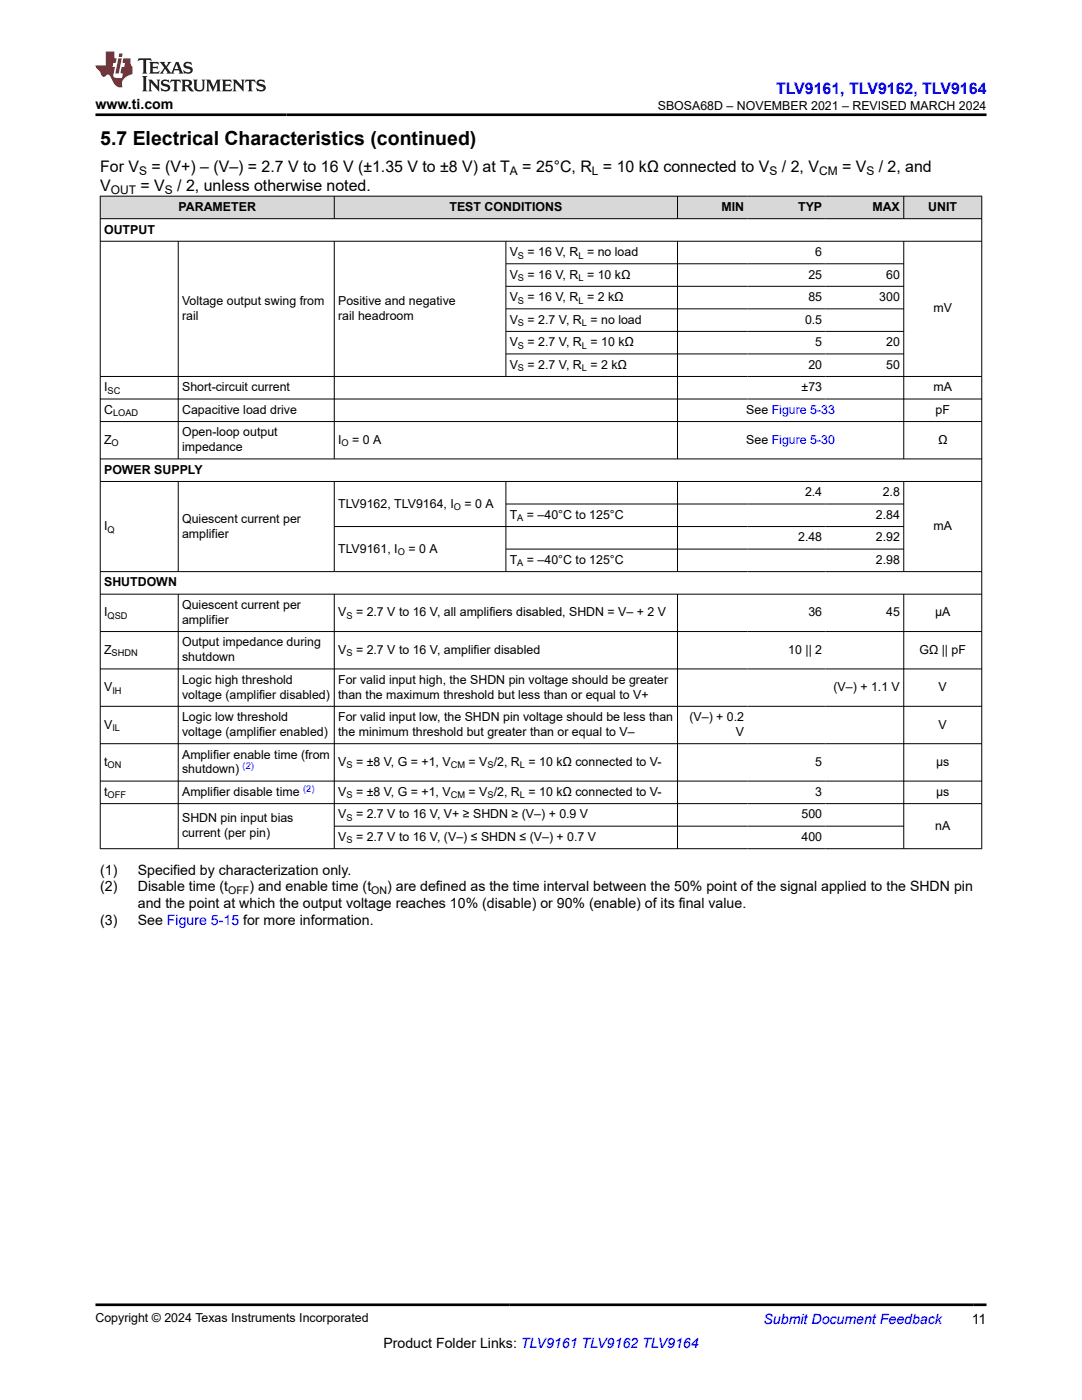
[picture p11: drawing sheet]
<svg xmlns="http://www.w3.org/2000/svg" width="216mm" height="279mm" viewBox="0 0 216 279" stroke-linecap="round" stroke-linejoin="round" font-family="sans-serif">
<defs><g id="words">
<text font-size="3.9" x="20" y="28.8">5.7 Electrical Characteristics (continued)</text>
<text font-size="3.2" fill="#00f" x="154.8" y="18.7">TLV9161, TLV9162, TLV9164</text>
<g font-size="3.2">
<text x="20" y="34.3">For V</text>
<text x="30.2" y="34.3">= (V+) – (V–) = 2.7 V to 16 V (±1.35 V to ±8 V) at T</text>
<text x="104.2" y="34.3">= 25°C, R = 10 kΩ connected to V</text>
<text x="156" y="34.3">/ 2, V</text>
<text x="168" y="34.3">= V</text>
<text x="175.3" y="34.3">/ 2, and</text>
<text x="20" y="38.1">V</text>
<text x="28" y="38.1">= V</text>
<text x="35.4" y="38.1">/ 2, unless otherwise noted.</text>
</g>
<g font-size="2.8">
<text x="19" y="21.8">www.ti.com</text>
<text x="20" y="174.5">(1)</text>
<text x="20" y="177.9">(2)</text>
<text x="27.5" y="174.5">Specified by characterization only.</text>
<text x="27.5" y="177.9">Disable time (t</text>
<text x="49.8" y="177.9">) and enable time (t</text>
<text x="77.3" y="177.9">) are defined as the time interval between the 50% point of the signal applied to the SHDN pin</text>
<text x="20" y="184.7">(3)</text>
<text x="27.5" y="181.3">and the point at which the output voltage reaches 10% (disable) or 90% (enable) of its final value.</text>
<text x="27.5" y="184.7">See Figure 5-15 for more information.</text>
<text x="76.5" y="269">Product Folder Links: TLV9161 TLV9162 TLV9164</text>
<text x="193.9" y="264.2">11</text>
</g>
<text font-size="2.8" fill="#00f" x="152.4" y="264.2">Submit Document Feedback</text>
<g font-size="2.5">
<text x="131.2" y="21.9">SBOSA68D – NOVEMBER 2021 – REVISED MARCH 2024</text>
<text x="20.8" y="46.6">OUTPUT</text>
<text x="35.6" y="42.1">PARAMETER</text>
<text x="89.7" y="42.1">TEST CONDITIONS</text>
<text x="144" y="42.1">MIN</text>
<text x="159.3" y="42.1">TYP</text>
<text x="174.1" y="42.1">MAX</text>
<text x="185.2" y="42.1">UNIT</text>
<text x="101.7" y="51.1">V</text>
<text x="105.3" y="51.1">= 16 V, R = no load</text>
<text x="162.7" y="51.1">6</text>
<text x="101.7" y="55.6">V</text>
<text x="105.3" y="55.6">= 16 V, R = 10 kΩ</text>
<text x="161.3" y="55.6">25</text>
<text x="176.8" y="55.6">60</text>
<text x="36.3" y="60.9">Voltage output swing from</text>
<text x="36.3" y="63.8">rail</text>
<text x="67.5" y="60.9">Positive and negative</text>
<text x="67.5" y="63.8">rail headroom</text>
<text x="101.7" y="60.1">V</text>
<text x="101.7" y="64.6">V</text>
<text x="105.3" y="60.1">= 16 V, R = 2 kΩ</text>
<text x="105.3" y="64.6">= 2.7 V, R = no load</text>
<text x="160.6" y="64.6">0.5</text>
<text x="161.3" y="60.1">85</text>
<text x="175.4" y="60.1">300</text>
<text x="186.3" y="62.4">mV</text>
<text x="101.7" y="69.1">V</text>
<text x="105.3" y="69.1">= 2.7 V, R = 10 kΩ</text>
<text x="162.7" y="69.1">5</text>
<text x="176.8" y="69.1">20</text>
<text x="101.7" y="73.6">V</text>
<text x="105.3" y="73.6">= 2.7 V, R = 2 kΩ</text>
<text x="161.3" y="73.6">20</text>
<text x="176.8" y="73.6">50</text>
<text x="20.8" y="78.1">I</text>
<text x="20.8" y="82.6">C</text>
<text x="36.3" y="78.1">Short-circuit current</text>
<text x="36.3" y="82.6">Capacitive load drive</text>
<text x="148.9" y="82.6">See Figure 5-33</text>
<text x="160" y="78.1">±73</text>
<text x="186.3" y="78.1">mA</text>
<text x="186.7" y="82.6">pF</text>
<text x="20.8" y="88.6">Z</text>
<text x="36.3" y="87.1">Open-loop output</text>
<text x="67.5" y="88.6">I</text>
<text x="70.3" y="88.6">= 0 A</text>
<text x="148.9" y="88.6">See Figure 5-30</text>
<text x="187.2" y="88.6">Ω</text>
<text x="20.8" y="94.6">POWER SUPPLY</text>
<text x="36.3" y="90.1">impedance</text>
<text x="67.5" y="101.3">TLV9162, TLV9164, I</text>
<text x="92.7" y="101.3">= 0 A</text>
<text x="160.6" y="99">2.4</text>
<text x="176.1" y="99">2.8</text>
<text x="20.8" y="105.8">I</text>
<text x="36.3" y="104.3">Quiescent current per</text>
<text x="36.3" y="107.3">amplifier</text>
<text x="101.7" y="103.5">T</text>
<text x="105.1" y="103.5">= –40°C to 125°C</text>
<text x="174.8" y="103.5">2.84</text>
<text x="186.3" y="105.8">mA</text>
<text x="67.5" y="110.3">TLV9161, I</text>
<text x="81.5" y="110.3">= 0 A</text>
<text x="101.7" y="112.5">T</text>
<text x="105.1" y="112.5">= –40°C to 125°C</text>
<text x="159.3" y="108">2.48</text>
<text x="174.8" y="108">2.92</text>
<text x="174.8" y="112.5">2.98</text>
<text x="20.8" y="117">SHUTDOWN</text>
<text x="20.8" y="123">I</text>
<text x="36.3" y="121.5">Quiescent current per</text>
<text x="36.3" y="124.5">amplifier</text>
<text x="67.5" y="123">V</text>
<text x="71" y="123">= 2.7 V to 16 V, all amplifiers disabled, SHDN = V– + 2 V</text>
<text x="161.3" y="123">36</text>
<text x="176.8" y="123">45</text>
<text x="186.6" y="123">µA</text>
<text x="20.8" y="130.5">Z</text>
<text x="36.3" y="129">Output impedance during</text>
<text x="36.3" y="132">shutdown</text>
<text x="67.5" y="130.5">V</text>
<text x="71" y="130.5">= 2.7 V to 16 V, amplifier disabled</text>
<text x="157.3" y="130.5">10 || 2</text>
<text x="183.5" y="130.5">GΩ || pF</text>
<text x="20.8" y="137.9">V</text>
<text x="36.3" y="136.5">Logic high threshold</text>
<text x="67.5" y="136.5">For valid input high, the SHDN pin voltage should be greater</text>
<text x="166.3" y="137.9">(V–) + 1.1 V</text>
<text x="187.3" y="137.9">V</text>
<text x="36.3" y="139.4">voltage (amplifier disabled)</text>
<text x="36.3" y="143.9">Logic low threshold</text>
<text x="67.5" y="139.4">than the maximum threshold but less than or equal to V+</text>
<text x="67.5" y="143.9">For valid input low, the SHDN pin voltage should be less than</text>
<text x="137.6" y="143.9">(V–) + 0.2</text>
<text x="20.8" y="145.4">V</text>
<text x="36.3" y="146.9">voltage (amplifier enabled)</text>
<text x="67.5" y="146.9">the minimum threshold but greater than or equal to V–</text>
<text x="146.8" y="146.9">V</text>
<text x="187.3" y="145.4">V</text>
<text x="20.8" y="152.9">t</text>
<text x="36.3" y="151.4">Amplifier enable time (from</text>
<text x="36.3" y="154.3">shutdown)</text>
<text x="67.5" y="152.9">V</text>
<text x="71" y="152.9">= ±8 V, G = +1, V</text>
<text x="93.5" y="152.9">= V /2, R = 10 kΩ connected to V-</text>
<text x="162.7" y="152.9">5</text>
<text x="186.8" y="152.9">µs</text>
<text x="20.8" y="158.8">t</text>
<text x="36.3" y="158.8">Amplifier disable time</text>
<text x="67.5" y="158.8">V</text>
<text x="71" y="158.8">= ±8 V, G = +1, V</text>
<text x="93.5" y="158.8">= V /2, R = 10 kΩ connected to V-</text>
<text x="162.7" y="158.8">3</text>
<text x="186.8" y="158.8">µs</text>
<text x="36.3" y="164.1">SHDN pin input bias</text>
<text x="36.3" y="167.1">current (per pin)</text>
<text x="67.5" y="163.3">V</text>
<text x="67.5" y="167.8">V</text>
<text x="71" y="163.3">= 2.7 V to 16 V, V+ ≥ SHDN ≥ (V–) + 0.9 V</text>
<text x="71" y="167.8">= 2.7 V to 16 V, (V–) ≤ SHDN ≤ (V–) + 0.7 V</text>
<text x="159.9" y="163.3">500</text>
<text x="159.9" y="167.8">400</text>
<text x="186.6" y="165.6">nA</text>
<text x="19" y="263.9">Copyright © 2024 Texas Instruments Incorporated</text>
</g>
<g font-size="2.4">
<text x="27.8" y="34.9">S</text>
<text x="101.7" y="34.9">A</text>
<text x="118.1" y="34.9">L</text>
<text x="153.6" y="34.9">S</text>
<text x="163.4" y="34.9">CM</text>
<text x="172.9" y="34.9">S</text>
<text x="22.1" y="38.7">OUT</text>
<text x="32.9" y="38.7">S</text>
</g>
<g font-size="2.1">
<text x="45.5" y="178.5">OFF</text>
<text x="74.1" y="178.5">ON</text>
</g>
<g font-size="1.9">
<text x="103.4" y="51.6">S</text>
<text x="115.4" y="51.6">L</text>
<text x="103.4" y="56.1">S</text>
<text x="115.4" y="56.1">L</text>
<text x="103.4" y="60.6">S</text>
<text x="103.4" y="65.1">S</text>
<text x="115.4" y="60.6">L</text>
<text x="116.1" y="65.1">L</text>
<text x="103.4" y="69.6">S</text>
<text x="116.1" y="69.6">L</text>
<text x="103.4" y="74.1">S</text>
<text x="116.1" y="74.1">L</text>
<text x="21.5" y="78.6">SC</text>
<text x="22.6" y="83.1">LOAD</text>
<text x="22.3" y="89.1">O</text>
<text x="68.2" y="89.1">O</text>
<text x="90.6" y="101.8">O</text>
<text x="21.5" y="106.3">Q</text>
<text x="103.2" y="104">A</text>
<text x="79.4" y="110.8">O</text>
<text x="103.2" y="113">A</text>
<text x="21.5" y="123.5">QSD</text>
<text x="69.1" y="123.5">S</text>
<text x="22.3" y="131">SHDN</text>
<text x="69.1" y="131">S</text>
<text x="22.4" y="138.4">IH</text>
<text x="22.4" y="145.9">IL</text>
<text x="21.5" y="153.4">ON</text>
<text x="69.1" y="153.4">S</text>
<text x="89.9" y="153.4">CM</text>
<text x="97.3" y="153.4">S</text>
<text x="103.7" y="153.4">L</text>
<text x="21.5" y="159.3">OFF</text>
<text x="69.1" y="159.3">S</text>
<text x="89.9" y="159.3">CM</text>
<text x="97.3" y="159.3">S</text>
<text x="103.7" y="159.3">L</text>
<text x="69.1" y="163.8">S</text>
<text x="69.1" y="168.3">S</text>
</g>
<g font-size="1.9" fill="#00f">
<text x="48.4" y="153.5">(2)</text>
<text x="60.5" y="158">(2)</text>
</g>
</g></defs>
<g fill="#d8d8d8">
<path d="M20 39.1h175.9v4.5h-175.9z" fill-rule="evenodd"/>
<path d="M20.1 39.2h46.5v4.4h-46.5z" fill-rule="evenodd"/>
<path d="M66.8 39.2h68.3v4.4h-68.3z" fill-rule="evenodd"/>
<path d="M135.3 39.2h13.9v4.4h-13.9z" fill-rule="evenodd"/>
<path d="M149.2 39.2h15.6v4.4h-15.6z" fill-rule="evenodd"/>
<path d="M164.8 39.2h15.5v4.4h-15.5z" fill-rule="evenodd"/>
<path d="M180.4 39.2h15.4v4.4h-15.4z" fill-rule="evenodd"/>
</g>
<g fill="none" stroke="#000" stroke-width=".2">
<path d="M19.9 39.1h176.1M20 39.1v130.3M66.7 39.1v4.6M135.2 39.1v4.6M180.3 39.1v4.6M195.9 39.1v130.3M19.9 43.6h176.1M19.9 48.1h176.1M35.6 48.1v43.6M66.7 48.1v43.6M100.9 48.1v27.1M100.9 52.6h79.5"/>
<path d="M100.9 57.1h79.5M135.2 48.1v43.6M180.3 48.1v43.6M19.9 75.1h176.1M19.9 79.6h176.1M100.9 61.6h79.5M100.9 66.1h79.5M100.9 70.6h79.5M19.9 84.1h176.1M19.9 91.6h176.1M19.9 96.1h176.1M35.6 96.1v18"/>
<path d="M66.7 96.1v18M100.9 96.1v18M135.2 96.1v18M180.3 96.1v18M19.9 114.1h176.1M19.9 118.6h176.1M35.6 118.6v50.8M66.7 118.6v50.8M66.7 105.1h113.7M100.9 100.6h79.5M100.9 109.6h79.5M135.2 118.6v50.8"/>
<path d="M180.3 118.6v50.8M19.9 126h176.1M19.9 133.5h176.1M19.9 141h176.1M19.9 148.4h176.1M19.9 155.9h176.1M19.9 160.4h176.1M19.9 169.4h176.1M66.7 164.9h113.7"/>
</g>
<path d="M27.7 11.6l-.2 .6 .5-.2h.6v.1v2.2l-.2 .4h1l-.2-.4v-2.2v-.1h.5l.5 .2-.1-.6zM29.8 12.4l.2 .3v1.6l-.2 .4h1.9l.1-.6a1.08 1.08 0 0 1-1.3 .2v-.7h.6l.4 .2v-.7l-.4 .2h-.6v-.5l.2-.2a1 1 0 0 1 1 .3l-.1-.5zM31.8 12.4l1 1.1-1 1.2h.9l-.2-.2 .4-.8 .5 .8-.2 .2h1.6l-.2-.2 .1-.5h1l.1 .5-.1 .2h.9l-.2-.4-.8-1.9h-.5l-1 2.1-.8-1.1 .9-1h-.8l.2 .2-.5 .6-.3-.6 .1-.2zM35.2 12.8l.4 1h-.8zM36.8 12.5a.65 .65 0 0 0-.2 .7 .65 .65 0 0 0 .6 .5l.7 .1 .1 .3a.79 .79 0 0 1-.7 .4 .79 .79 0 0 1-.7-.5l.1 .7 .2-.1a.93 .93 0 0 0 1.1 0 .93 .93 0 0 0 .4-.9 1.46 1.46 0 0 0-1.2-.6l-.1-.3a1.09 1.09 0 0 1 1.2 .2l-.2-.6-.1 .1-.6-.2zM28.4 15.2l.2 .4v2.2l-.2 .4h1l-.2-.4v-2.2l.2-.4zM29.6 15.9l.2 .4v1.5l-.2 .4h.8l-.3-.4v-1.3l1.7 1.8v-2l.2-.4h-.8l.2 .2 .1 1.1-1.2-1.3zM32.3 16a.65 .65 0 0 0-.2 .8 .65 .65 0 0 0 .7 .4l.6 .2 .1 .2a.79 .79 0 0 1-.7 .4 .79 .79 0 0 1-.7-.5l.1 .7 .2-.1a.93 .93 0 0 0 1.1 .1 .93 .93 0 0 0 .4-1 1.46 1.46 0 0 0-1.2-.5l-.1-.4a1.09 1.09 0 0 1 1.2 .2l-.2-.6-.1 .1-.6-.1zM34.1 15.9l-.1 .6a.63 .63 0 0 1 .7-.3l.1 1.6-.3 .4h1l-.2-.4v-1.6a.66 .66 0 0 1 .8 .3l-.1-.6zM36.2 15.9l.2 .4v1.5l-.2 .4h.9l-.2-.2v-.7h.5l.1 .2a.79 .79 0 0 0 1.2 .6l-1-.9a.61 .61 0 0 0 .6-.6 .61 .61 0 0 0-.5-.7zM36.9 16.2h.2a.47 .47 0 0 1 .5 .1 .47 .47 0 0 1 .1 .5l-.2 .1-.6 .1zM38.5 15.9l.2 .2a2.27 2.27 0 0 0 .4 2 1.04 1.04 0 0 0 1.7-.7v-1.3l.2-.2h-.8l.2 .4v1.1a.6 .6 0 0 1-.6 .6 .6 .6 0 0 1-.6-.6v-1.1l.3-.4zM41.1 15.9l.2 .4v1.5l-.2 .4h.7l-.2-.4v-1.4l.9 1.9 .8-1.9v1.4l-.2 .4h1l-.3-.4v-1.5l.3-.4h-.8l-.7 1.5-.7-1.5zM44.3 15.9l.2 .4v1.5l-.2 .4h1.9l.1-.6a1.09 1.09 0 0 1-1.3 .2v-.7h.6l.4 .2v-.6l-.4 .2h-.6v-.6l.2-.1a1.01 1.01 0 0 1 1 .3l-.1-.6zM46.4 15.9l.3 .4v1.5l-.3 .4h.8l-.2-.4v-1.3l1.6 1.8v-2l.2-.4h-.7l.2 .2v1.1l-1.2-1.3zM49 15.9l-.1 .6a.63 .63 0 0 1 .8-.3v1.6l-.3 .4h1l-.2-.4v-1.6a.66 .66 0 0 1 .8 .3l-.1-.6zM51.4 16a.65 .65 0 0 0-.2 .8 .65 .65 0 0 0 .6 .4l.6 .2 .2 .2a.79 .79 0 0 1-.8 .4 .79 .79 0 0 1-.6-.5l.1 .7 .2-.1a.93 .93 0 0 0 1 .1 .93 .93 0 0 0 .5-1 1.46 1.46 0 0 0-1.3-.5l-.1-.4a1.09 1.09 0 0 1 1.3 .2l-.2-.6-.2 .1-.5-.1z" fill="#231f20"/>
<path d="M21.1 10.3v2.7h-2.1l.1 .4 .9 1a.95 .95 0 0 0 .9 .9 .59 .59 0 0 1 .6-.4 .59 .59 0 0 1 .5 .3l.4 .8a1.59 1.59 0 0 0 2.1 1.4 1.61 1.61 0 0 1 1-2.3l1-.3-.1-1.5a1.59 1.59 0 0 1-.4-1.7h-1.4l-.2 .9h.5l-.1 .9h-.5l-.2 .9v.3l.4 .1-.2 .9h-.6a.73 .73 0 0 1-1.1-.7l.3-1.5h-.5l.2-.9h.5l.2-.9h-.5v-1.3zM23.6 11.6l-.6 3.1h.7l.6-3.1zM23.8 10.7l-.1 .6h.7l.1-.6z" fill="#ed1c24"/>
<path d="M19 22.9h177.8M19 260.4h177.8" fill="none" stroke="#000" stroke-width=".53"/>
<use href="#words"/>
</svg>
